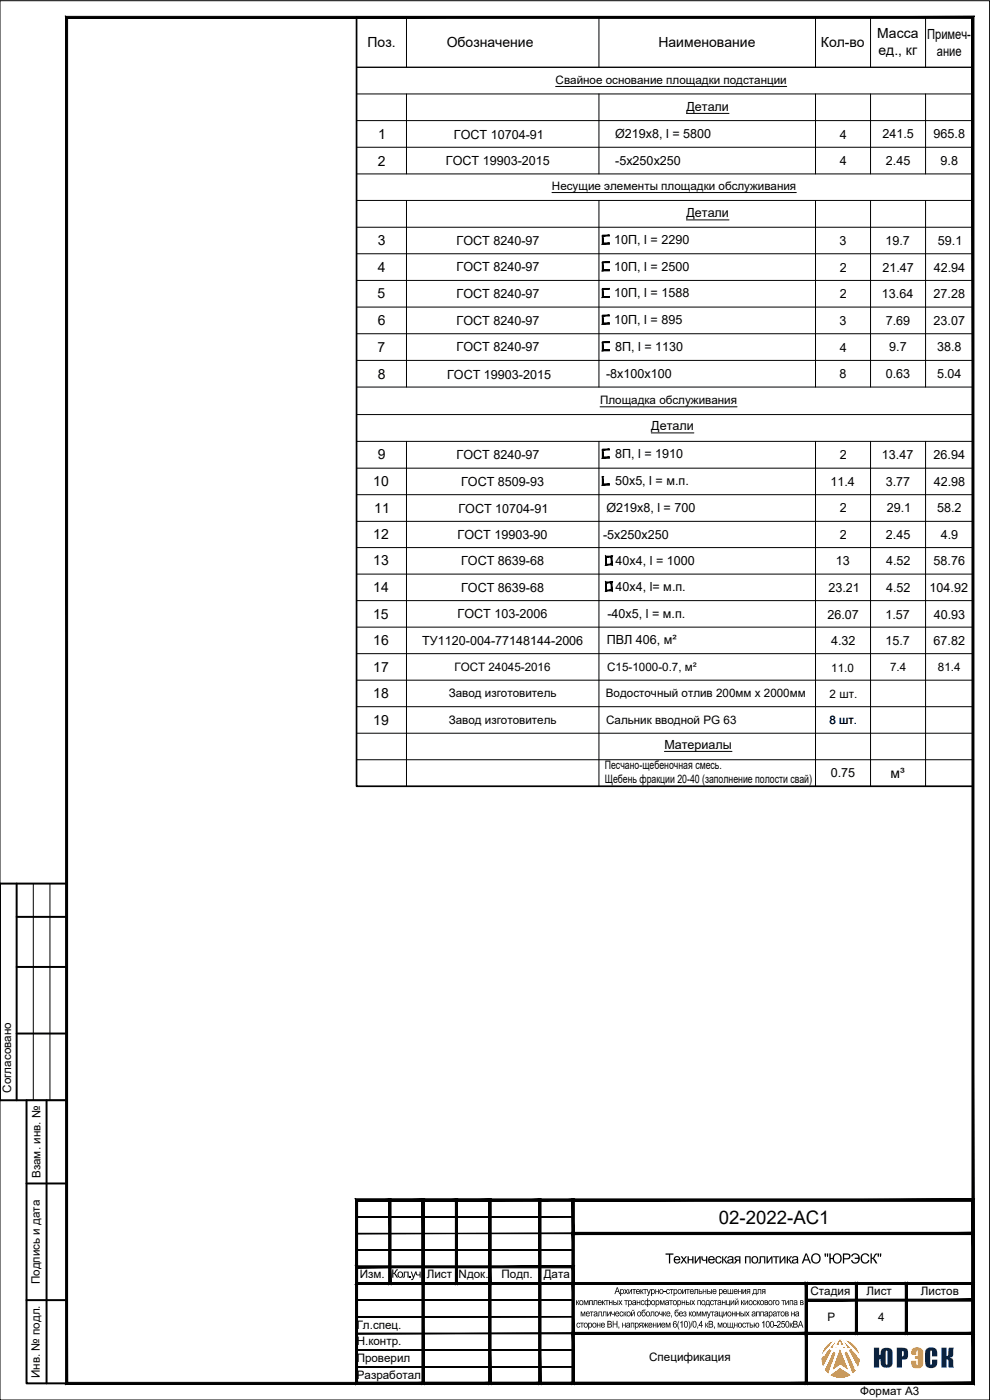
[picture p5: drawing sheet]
<svg xmlns="http://www.w3.org/2000/svg" width="297mm" height="420mm" viewBox="0 0 297 420" stroke-linecap="round" stroke-linejoin="round" font-family="sans-serif">
<defs><g id="words">
<g font-size="7.6" fill="#00387b">
<text x="261.9" y="410.5">ЮР</text>
<text x="277.3" y="410.5">СК</text>
</g>
<text font-size="7.6" fill="#ff9b00" x="273.3" y="410.5">Э</text>
<text font-size="5.6" x="215.7" y="367.2">02-2022-АС1</text>
<g font-size="4.2">
<text x="263.2" y="11.4">Масса</text>
<text x="278.2" y="11.7">Примеч-</text>
<text x="110.3" y="14.2">Поз.</text>
<text x="134" y="14.2">Обозначение</text>
<text x="197.6" y="14.2">Наименование</text>
<text x="246.3" y="14.2">Кол-во</text>
<text x="263.6" y="16.4">ед., кг</text>
<text x="281.1" y="16.7">ание</text>
<text x="113.5" y="41.7">1</text>
<text x="113.4" y="49.7">2</text>
<text x="113.3" y="73.7">3</text>
<text x="113.4" y="81.6">4</text>
<text x="113.3" y="89.6">5</text>
<text x="113.3" y="97.6">6</text>
<text x="113.3" y="105.6">7</text>
<text x="113.3" y="113.7">8</text>
<text x="113.3" y="137.9">9</text>
<text x="112" y="145.9">10</text>
<text x="112.3" y="153.9">11</text>
<text x="112" y="161.8">12</text>
<text x="112" y="169.6">13</text>
<text x="112" y="177.7">14</text>
<text x="112" y="185.7">15</text>
<text x="112" y="193.6">16</text>
<text x="112" y="201.6">17</text>
<text x="112" y="209.5">18</text>
<text x="112" y="217.5">19</text>
<text x="267.2" y="233.4">м³</text>
<text x="199.6" y="379.2">Техническая политика АО</text>
<text x="247.2" y="379.2">&quot;ЮРЭСК</text>
<text x="263.1" y="379.2">&quot;</text>
</g>
<g font-size="3.8">
<text x="206" y="33.2">Детали</text>
<text x="136.2" y="41.6">ГОСТ 10704-91</text>
<text x="184.6" y="41.3">Ø219х8, l = 5800</text>
<text x="252" y="41.6">4</text>
<text x="264.8" y="41.5">241.5</text>
<text x="280.1" y="41.5">965.8</text>
<text x="133.8" y="49.5">ГОСТ 19903-2015</text>
<text x="184.6" y="49.5">-5х250х250</text>
<text x="252" y="49.6">4</text>
<text x="265.8" y="49.5">2.45</text>
<text x="282.2" y="49.5">9.8</text>
<text x="206" y="65.2">Детали</text>
<text x="137" y="73.5">ГОСТ 8240-97</text>
<text x="184.3" y="73.2">10П, l = 2290</text>
<text x="251.9" y="73.5">3</text>
<text x="265.6" y="73.5">19.7</text>
<text x="281.4" y="73.5">59.1</text>
<text x="137" y="81.4">ГОСТ 8240-97</text>
<text x="184.3" y="81.2">10П, l = 2500</text>
<text x="252" y="81.5">2</text>
<text x="264.8" y="81.5">21.47</text>
<text x="280.2" y="81.5">42.94</text>
<text x="137" y="89.5">ГОСТ 8240-97</text>
<text x="184.3" y="89.2">10П, l = 1588</text>
<text x="252" y="89.5">2</text>
<text x="264.6" y="89.5">13.64</text>
<text x="280.1" y="89.5">27.28</text>
<text x="137" y="97.5">ГОСТ 8240-97</text>
<text x="184.3" y="97.2">10П, l = 895</text>
<text x="251.9" y="97.5">3</text>
<text x="265.8" y="97.5">7.69</text>
<text x="280.1" y="97.5">23.07</text>
<text x="137" y="105.5">ГОСТ 8240-97</text>
<text x="184.6" y="105.2">8П, l = 1130</text>
<text x="252" y="105.5">4</text>
<text x="266.8" y="105.5">9.7</text>
<text x="281.2" y="105.5">38.8</text>
<text x="134.2" y="113.7">ГОСТ 19903-2015</text>
<text x="181.9" y="113.5">-8х100х100</text>
<text x="251.9" y="113.5">8</text>
<text x="265.8" y="113.5">0.63</text>
<text x="281.2" y="113.5">5.04</text>
<text x="195.4" y="129.1">Детали</text>
<text x="137" y="137.8">ГОСТ 8240-97</text>
<text x="184.6" y="137.5">8П, l = 1910</text>
<text x="252" y="137.8">2</text>
<text x="264.6" y="137.8">13.47</text>
<text x="280.1" y="137.8">26.94</text>
<text x="138.3" y="145.8">ГОСТ 8509-93</text>
<text x="184.6" y="145.5">50х5, l = м.п.</text>
<text x="249.2" y="145.8">11.4</text>
<text x="265.8" y="145.8">3.77</text>
<text x="280.2" y="145.8">42.98</text>
<text x="137.5" y="153.9">ГОСТ 10704-91</text>
<text x="181.9" y="153.6">Ø219х8, l = 700</text>
<text x="252" y="153.8">2</text>
<text x="266.1" y="153.8">29.1</text>
<text x="281.2" y="153.8">58.2</text>
<text x="137.3" y="161.6">ГОСТ 19903-90</text>
<text x="180.9" y="161.6">-5х250х250</text>
<text x="252" y="161.7">2</text>
<text x="265.8" y="161.7">2.45</text>
<text x="282.3" y="161.7">4.9</text>
<text x="138.3" y="169.6">ГОСТ 8639-68</text>
<text x="184.7" y="169.5">40х4, l = 1000</text>
<text x="250.7" y="169.6">13</text>
<text x="265.9" y="169.6">4.52</text>
<text x="280.1" y="169.6">58.76</text>
<text x="138.3" y="177.6">ГОСТ 8639-68</text>
<text x="184.7" y="177.3">40х4, l= м.п.</text>
<text x="248.5" y="177.6">23.21</text>
<text x="265.9" y="177.6">4.52</text>
<text x="278.9" y="177.6">104.92</text>
<text x="137.3" y="185.6">ГОСТ 103-2006</text>
<text x="182.2" y="185.4">-40х5, l = м.п.</text>
<text x="248.2" y="185.6">26.07</text>
<text x="265.6" y="185.6">1.57</text>
<text x="280.2" y="185.6">40.93</text>
<text x="126.7" y="193.5">ТУ1120-004-77148144-2006</text>
<text x="182.1" y="193.2">ПВЛ 406, м²</text>
<text x="249.3" y="193.5">4.32</text>
<text x="265.6" y="193.5">15.7</text>
<text x="280.1" y="193.5">67.82</text>
<text x="199.3" y="224.7">Материалы</text>
<text x="249.3" y="233.3">0.75</text>
</g>
<g font-size="3.5">
<text x="166.7" y="25.2">Свайное основание площадки подстанции</text>
<text x="165.6" y="57.1">Несущие элементы площадки обслуживания</text>
<text x="180" y="121.4">Площадка обслуживания</text>
<text x="136.4" y="201.5">ГОСТ 24045-2016</text>
<text x="182.2" y="201.3">C15-1000-0.7, м²</text>
<text x="249.4" y="201.5">11.0</text>
<text x="267" y="201.5">7.4</text>
<text x="281.4" y="201.5">81.4</text>
<text x="134.6" y="209.2">Завод изготовитель</text>
<text x="181.8" y="209.3">Водосточный отлив 200мм х 2000мм</text>
<text x="248.9" y="209.5">2 шт.</text>
<text x="134.6" y="217.2">Завод изготовитель</text>
<text x="181.9" y="217.2">Сальник вводной PG 63</text>
<text x="181.5" y="230.8">Песчано-щебеночная смесь.</text>
<text x="181.5" y="235">Щебень фракции 20-40 (заполнение полости свай)</text>
<text x="3.4" y="327.9" transform="rotate(-90 3.4 327.9)">Согласовано</text>
<text x="12.2" y="353.6" transform="rotate(-90 12.2 353.6)">Взам. инв. №</text>
<text x="108" y="383.5">Изм.</text>
<text x="117.4" y="383.5">Кол .уч</text>
<text x="128.1" y="383.5">Лист</text>
<text x="137.6" y="383.5">Nдок.</text>
<text x="150.5" y="383.5">Подп.</text>
<text x="163.2" y="383.5">Дата</text>
<text x="12" y="385.4" transform="rotate(-90 12 385.4)">Подпись и дата</text>
<text x="243.2" y="388.6">Стадия</text>
<text x="260" y="388.6">Лист</text>
<text x="276.3" y="388.6">Листов</text>
<text x="107" y="398.7">Гл.спец.</text>
<text x="248.2" y="396.4">Р</text>
<text x="263.5" y="396.4">4</text>
<text x="107.1" y="403.7">Н.контр.</text>
<text x="12" y="413.6" transform="rotate(-90 12 413.6)">Инв. № подл.</text>
<text x="107" y="408.7">Проверил</text>
<text x="107.1" y="413.8">Разработал</text>
<text x="194.8" y="408.6">Спецификация</text>
<text x="258.1" y="418.6">Формат А3</text>
</g>
<text font-size="3.5" fill="#00f" x="248.9" y="217.3">8 шт.</text>
<g font-size="2.8">
<text x="199.1" y="388.4">-строительные решения для</text>
<text x="172.8" y="398.4">стороне ВН</text>
<text x="185.3" y="398.4">, напряжением</text>
<text x="211.5" y="398.4">кВ , мощностью</text>
<text x="228.4" y="398.4">100-250</text>
<text x="236.8" y="398.4">кВА</text>
</g>
</g></defs>
<!-- layer: 0 -->
<g fill="#000" stroke="#000" stroke-width=".3">
<path d="M106.7 359.9l.6 .6 184.9-.6zM107.3 360.5l184.9-.6-.6 .6zM292.2 359.9l-.6 .6 .6 55zM291.6 360.5l.6 55-.6-.6zM106.7 415.5h185.5l-.6-.6zM107.3 414.9h184.3l-184.9 .6zM106.7 359.9v55.6l.6-.6zM106.7 359.9l.6 .6v54.4z"/>
<path d="M106.7 359.9l.6 .6 10-.6zM107.3 360.5l10-.6-.6 .6zM117.3 359.9l-.6 .6 .6 25zM116.7 360.5l.6 25-.6-.6zM106.7 385.5h10.6l-.6-.6zM106.7 385.5l.6-.6h9.4zM106.7 359.9v25.6l.6-.6zM106.7 359.9l.6 .6v24.4z"/>
<path d="M106.7 359.9l.6 .6 20-.6zM107.3 360.5l20-.6-.6 .6zM127.3 359.9l-.6 .6 .6 55zM126.7 360.5l.6 55-.6-.6zM106.7 415.5h20.6l-.6-.6zM107.3 414.9h19.4l-20 .6zM106.7 359.9v55.6l.6-.6zM106.7 359.9l.6 .6v54.4z"/>
<path d="M116.7 359.9l.6 .6 10-.6zM117.3 360.5l10-.6-.6 .6zM127.3 359.9l-.6 .6 .6 25zM126.7 360.5l.6 25-.6-.6zM116.7 385.5h10.6l-.6-.6zM116.7 385.5l.6-.6h9.4zM116.7 359.9v25.6l.6-.6zM116.7 359.9l.6 .6v24.4z"/>
<path d="M126.7 359.9l.6 .6 9.9-.6zM127.3 360.5l9.9-.6-.5 .6zM137.2 359.9l-.5 .6 .5 25zM136.7 360.5l.5 25-.5-.6zM126.7 385.5h10.5l-.5-.6zM126.7 385.5l.6-.6h9.4zM126.7 359.9v25.6l.6-.6zM126.7 359.9l.6 .6v24.4z"/>
<path d="M126.7 359.9l.6 .6 20-.6zM127.3 360.5l20-.6-.7 .6zM146.6 360.5l.7 55v-55.6zM146.6 360.5l.7 55-.7-.6zM126.7 415.5h20.6l-.7-.6zM126.7 415.5l.6-.6h19.3zM126.7 359.9v55.6l.6-.6zM126.7 359.9l.6 .6v54.4z"/>
<path d="M136.7 359.9l.5 .6 10.1-.6zM137.2 360.5l10.1-.6-.7 .6zM146.6 360.5l.7 25v-25.6zM146.6 360.5l.7 25-.7-.6zM136.7 385.5h10.6l-.7-.6zM136.7 385.5l.5-.6h9.4zM136.7 359.9v25.6l.5-.6zM136.7 359.9l.5 .6v24.4z"/>
<path d="M146.6 359.9l.7 .6 15-.6zM147.3 360.5l15-.6-.6 .6zM162.3 359.9l-.6 .6 .6 55zM161.7 360.5l.6 55-.6-.6zM146.6 415.5h15.7l-.6-.6zM146.6 415.5l.7-.6h14.4zM146.6 359.9v55.6l.7-.6zM146.6 359.9l.7 .6v54.4z"/>
<path d="M161.7 359.9l.6 .6 10-.6zM162.3 360.5l10-.6-.6 .6zM172.3 359.9l-.6 .6 .6 55zM171.7 360.5l.6 55-.6-.6zM161.7 415.5h10.6l-.6-.6zM161.7 415.5l.6-.6h9.4zM161.7 359.9v55.6l.6-.6zM161.7 359.9l.6 .6v54.4z"/>
<path d="M171.7 359.9l.6 .6 119.9-.6zM172.3 360.5l119.9-.6-.6 .6zM292.2 359.9l-.6 .6 .6 10zM291.6 360.5l.6 10-.6-.6zM171.7 370.5h120.5l-.6-.6zM172.3 369.9h119.3l-119.9 .6zM171.7 359.9v10.6l.6-.6zM171.7 359.9l.6 .6v9.4z"/>
<path d="M106.7 379.9l.6 .6 65-.6zM107.3 380.5l65-.6-.6 .6zM172.3 379.9l-.6 .6 .6 5zM171.7 380.5l.6 5-.6-.6zM106.7 385.5h65.6l-.6-.6zM106.7 385.5l.6-.6h64.4zM106.7 379.9v5.6l.6-.6zM106.7 379.9l.6 .6v4.4z"/>
<path d="M107 365.1h65zM107 365.3l65-.2z"/>
<path d="M107 370.1h65zM107 370.2l65-.1z"/>
<path d="M107 375.1h65zM107 375.2l65-.1z"/>
<path d="M171.7 369.9l.6 .6 119.9-.6zM172.3 370.5l119.9-.6-.6 .6zM292.2 369.9l-.6 .6 .6 15zM291.6 370.5l.6 15-.6-.6zM171.7 385.5h120.5l-.6-.6zM171.7 385.5l.6-.6h119.3zM171.7 369.9v15.6l.6-.6zM171.7 369.9l.6 .6v14.4z"/>
<path d="M107 390.1h65zM107 390.2l65-.1z"/>
<path d="M107 395.1h65zM107 395.2l65-.1z"/>
<path d="M107 390.1h65zM107 390.2l65-.1z"/>
<path d="M107 395.1h65zM107 395.2l65-.1z"/>
<path d="M171.7 384.9l.6 .6 70-.6zM172.3 385.5l70-.6-.7 .6zM241.6 385.5l.7 15v-15.6zM241.6 385.5l.7 15-.7-.6zM171.7 400.5h70.6l-.7-.6zM171.7 400.5l.6-.6h69.3zM171.7 384.9v15.6l.6-.6zM171.7 384.9l.6 .6v14.4z"/>
<path d="M171.7 399.9l.6 .6 70-.6zM172.3 400.5l70-.6-.7 .6zM241.6 400.5l.7 15v-15.6zM241.6 400.5l.7 15-.7-.6zM171.7 415.5h70.6l-.7-.6zM171.7 415.5l.6-.6h69.3zM171.7 399.9v15.6l.6-.6zM171.7 399.9l.6 .6v14.4z"/>
<path d="M241.6 384.9l.7 .6 49.9-.6zM242.3 385.5l49.9-.6-.6 .6zM292.2 384.9l-.6 .6 .6 15zM291.6 385.5l.6 15-.6-.6zM241.6 400.5h50.6l-.6-.6zM241.6 400.5l.7-.6h49.3zM241.6 384.9v15.6l.7-.6zM241.6 384.9l.7 .6v14.4z"/>
<path d="M241.6 399.9l.7 .6 49.9-.6zM242.3 400.5l49.9-.6-.6 .6zM292.2 399.9l-.6 .6 .6 15zM291.6 400.5l.6 15-.6-.6zM241.6 415.5h50.6l-.6-.6zM241.6 415.5l.7-.6h49.3zM241.6 399.9v15.6l.7-.6zM241.6 399.9l.7 .6v14.4z"/>
<path d="M241.6 384.9l.7 .6 15-.6zM242.3 385.5l15-.6-.6 .6zM257.3 384.9l-.6 .6 .6 15zM256.7 385.5l.6 15-.6-.6zM241.6 400.5h15.7l-.6-.6zM241.6 400.5l.7-.6h14.4zM241.6 384.9v15.6l.7-.6zM241.6 384.9l.7 .6v14.4z"/>
<path d="M241.9 389.9v.6l50-.6zM241.9 390.5l50-.6v.6z"/>
<path d="M256.7 384.9l.6 .6 14.9-.6zM257.3 385.5l14.9-.6-.5 .6zM272.2 384.9l-.5 .6 .5 15zM271.7 385.5l.5 15-.5-.6zM256.7 400.5h15.5l-.5-.6zM256.7 400.5l.6-.6h14.4zM256.7 384.9v15.6l.6-.6zM256.7 384.9l.6 .6v14.4z"/>
<path d="M271.7 384.9l.5 .6 20-.6zM272.2 385.5l20-.6-.6 .6zM292.2 384.9l-.6 .6 .6 15zM291.6 385.5l.6 15-.6-.6zM271.7 400.5h20.5l-.6-.6zM271.7 400.5l.5-.6h19.4zM271.7 384.9v15.6l.5-.6zM271.7 384.9l.5 .6v14.4z"/>
<path d="M20.3 414.9l-.6 .6 271.9-.6zM19.7 415.5l271.9-.6 .6 .6zM291.6 5.5v409.4l.6 .6zM291.6 5.5l.6-.6v410.6zM20.3 5.5h271.3l.6-.6zM19.7 4.9h272.5l-271.9 .6zM19.7 4.9l.6 410v-409.4zM19.7 4.9l.6 410-.6 .6z"/>
<path d="M107 400.1h65zM107 400.3l65-.2z"/>
<path d="M107 405.1h65zM107 405.3l65-.2z"/>
<path d="M107 410.1h65zM107 410.3l65-.2z"/>
<path d="M107 400.1h65zM107 400.3l65-.2z"/>
<path d="M107 405.1h65zM107 405.3l65-.2z"/>
<path d="M107 410.1h65zM107 410.3l65-.2z"/>
</g>
<g fill="none" stroke="#000" stroke-width=".3">
<path d="M0 .2h296.9v420h-296.9zM107 5.2h184.9v206.9h-184.9zM107 5.2h184.9M122 5.2v15M179.7 5.2v15M244.7 5.2v15M261.2 5.2v15M277.7 5.2v15M107 20.2h184.9M107 36.2h184.9M107 28.2h184.9M122 28.2v24"/>
<path d="M166.7 26h69.4M179.7 28.2v24M206 34h12.7M244.7 28.2v24M261.2 28.2v24M277.7 28.2v24M107 44.2h184.9M107 52.2h184.9M165.6 57.8h73.3M107 76.2h184.9M107 60.2h184.9M107 68.2h184.9"/>
<path d="M122 60.2v56M179.7 60.2v56M206 66h12.7M244.7 60.2v56M261.2 60.2v56M277.7 60.2v56M107 84.2h184.9M107 92.2h184.9M107 100.2h184.9M107 108.2h184.9M107 116.2h184.9M107 132.5h184.9"/>
<path d="M107 124.4h184.9M122 132.5v103.5M179.7 132.5v103.5M180 122.1h41.1M195.4 129.9h12.8M244.7 132.5v103.5M261.2 132.5v103.5M277.7 132.5v103.5M107 140.5h184.9M107 148.5h184.9M107 156.5h184.9M107 164.3h184.9"/>
<path d="M107 172.3h184.9M107 180.3h184.9M107 196.2h184.9M107 188.2h184.9M107 204.1h184.9M107 220h184.9M107 228h184.9M199.3 225.5h20.3M10 265.2v65M15 265.2v65M8 390.2v25M107 390.2h65"/>
<path d="M107 395.2h65M107 405.2h65M107 400.2h65M107 410.2h65"/>
</g>
<g fill="#000">
<path d="M227.9 377h1.7v2.2h-.3v-1.9h-1v1.7l-.8 .2v-.3l.4-.1zM230 377h.4v1.7l1-1.7h.4v2.2h-.4v-1.7l-1 1.7h-.4zM231.9 377h1.8v.3h-.7v1.9h-.3v-1.9h-.8zM233.9 377h.4v1.7l1-1.7h.4v2.2h-.4v-1.7l-1 1.7h-.4zM236.1 377h.3v1l.3-.2 .4-.7 .5-.1v.3h-.3l-.2 .5a.3 .3 0 0 0-.3 .3 .3 .3 0 0 0 .4 .3l.5 .8h-.5l-.7-1-.1 1h-.3zM261.2 376.2h.4v1.3l.4-.2 .6-1 .6-.1v.3l-.4 .1-.7 1.1 .6 .5 .6 1h-.5l-1.1-1.4h-.1v1.4h-.4zM172.9 390.2h.2v.7l.4-.6 .3-.1-.4 .7 .5 .8h-.3l-.5-.7v.7h-.2zM174.2 393.6h.4l.3 1.2 .4-1.2h.3v1.5h-.2v-1.2l-.4 1.2h-.2l-.3-1.3v1.3h-.3zM175.2 390.2h.3l.4 1.2 .3-1.2h.4v1.5h-.2v-1.2l-.4 1.2h-.2l-.4-1.3v1.3h-.2zM176.8 390.2h1v1.5h-.2v-1.3h-.6v1.3h-.2zM177 393.6h1.1v.2h-.5v1.3h-.2v-1.3h-.4zM178.1 390.2h1.1v1.5h-.2v-1.3h-.6v1.1l-.5 .2 .2-.2z"/>
<path d="M179.1 397h.2v.6h.6v-.6h.2v1.4h-.2v-.6h-.6v.6h-.2zM179.6 393.6h1v1.5h-.2v-1.3h-.6v1.1l-.5 .2 .3-.3zM180.7 390.2h.2v.7l.4-.6 .3-.1-.5 .7 .6 .8h-.3l-.5-.7v.7h-.2zM180.9 393.6h1v1.5h-.2v-1.3h-.6v1.1l-.4 .2 .2-.3zM181.6 390.2h1v.2h-.4v1.3h-.2v-1.3h-.4zM182.2 393.6h.2v1.1l.6-1.1h.3v1.5h-.3v-1.1l-.6 1.1h-.2zM182.7 390.2h.3v.6h.6v-.6h.2v1.5h-.2v-.7h-.6v.7h-.3zM183.4 393.6h.2l.2 .7h.4v-.7h.2v1.5h-.2v-.6l-.7-.1zM183.9 396.4h.2v.9h.9v-.9h.3v2h-.3v-.9h-.9v.9h-.2zM185.6 390.2h.2l.3 .5 .4-.5h.2l-.4 .7 .5 .8h-.3l-.3-.6-.4 .6h-.3l.5-.8zM186.1 393.7l.5-.1 .3 .2 .1 .2-.2 .1-.4-.3-.3 .4 .3 .7 .6-.4-.3 .6-.7-.2-.1-.8zM187.1 393.6h.2v.7l.7-.7-.5 .7 .5 .8h-.2l-.4-.7-.1 .7h-.2z"/>
<path d="M187.3 386.9h.3l.2 .5 .4-.5h.2l-.4 .7 .5 .8h-.3l-.3-.6-.4 .6h-.3l.5-.8zM187.3 390.2h1.1v.2h-.4v1.3h-.3v-1.3h-.4zM188.6 386.9h.2v1.1l.6-1.1h.2v1.5h-.2v-1.1l-.6 1.1h-.2zM189.7 386.9h1.1v.2h-.4v1.3h-.3v-1.3h-.4zM191.1 390.2h.2v.6h.6v-.6h.2v1.5h-.2v-.7h-.6v.7h-.2zM192.2 386.9h.2v.6l.7-.6-.5 .7 .5 .8h-.2l-.4-.7-.1 .7h-.2zM193 386.9h1.1v.2h-.4v1.3h-.2v-1.3h-.5zM192.4 390.4l.6-.2 .4 .4-.2 .1-.5-.3-.2 .2 .2 .9h.3l.4-.3-.4 .5h-.4l-.3-.3zM192.9 397l.4 .1 .2 .5 .1-.6h.2v.6l.7-.6-.4 .7 .5 .7h-.3l-.4-.6-.1 .6h-.2v-.6l-.5 .6h-.2l.5-.7zM194.1 386.9h.2l.4 1.2 .3-1.2h.3l-.8 2h-.3l.4-.5zM195.3 393.6h1v1.5h-.2v-1.3h-.6v1.1l-.5 .2 .3-.3zM195.9 397h.2v.6h.6v-.6h.2v1.4h-.2v-.6h-.6v.6h-.2z"/>
<path d="M196.6 386.9h.2v.6h.7v-.6h.2v1.5h-.2v-.7h-.7v.7h-.2zM197.2 397h.2v1.1l.6-1.1h.2v1.4h-.2v-1.1l-.6 1.1h-.2zM197.7 393.6h.3l.1 .7h.4v-.7h.3v1.5h-.3v-.6h-.4l-.3-.2zM198 390.2h.4l.3 1.2 .4-1.2h.3v1.5h-.2v-1.2l-.4 1.2h-.2l-.4-1.3v1.3h-.2zM199 393.6h.2v.7l.7-.7-.5 .7 .5 .8-.6-.7-.1 .7h-.2zM199.8 397h.3l.3 1.1 .4-1.1h.4v1.4h-.3v-1.1l-.4 1.1h-.1l-.4-1.2v1.2h-.2zM200.8 390.2h1v.2h-.4v1.3h-.2v-1.3h-.4zM201.3 394.8h.3l-.1 .6zM203.6 396.5l.2-.1-.3 1.5 .3 1.1-.2-.1-.4-.9v-.6zM204.6 390.2h.2v.6h.6v-.6h.2v1.5h-.2v-.7h-.6v.7h-.2zM204.1 396.9l.7-.5v2h-.3v-1.5l-.4 .3zM205.1 393.7l.5-.1 .3 .2-.1 .5 .2 .4-.3 .4h-.5l-.2-.3 .2-.2 .2 .3 .3-.1v-.3l-.3-.1v-.2a.23 .23 0 0 0 .3-.1 .23 .23 0 0 0-.1-.3l-.4 .2h-.2z"/>
<path d="M206.7 393.6h.2v.7l.7-.7-.5 .7 .5 .8-.6-.7-.1 .7h-.2zM206.5 396.4l.3 .1 .3 .9v.8l-.4 .8h-.2l.4-1.4zM207.6 396.4h.2l-.5 2h-.2zM207.4 390.2h.3l.2 .5 .4-.5h.2l-.4 .7 .5 .8h-.3l-.3-.6-.4 .6h-.3l.6-.8zM209 393.6h.3l.4 1.2 .4-1.2h.3v1.5h-.3v-1.2l-.3 1.2h-.2l-.4-1.3v1.3h-.2zM209.2 398.1h.3l-.2 .7zM209.3 390.2h1v1.5h-.2v-1.3h-.6v1.3h-.2zM210.6 393.6h.3l.4 1.2 .4-1.2h.3v1.5h-.2v-1.2l-.4 1.2h-.2l-.4-1.3v1.3h-.2zM210.9 386.9h.2v.6h.6v-.6h.2v1.5h-.2v-.7h-.6v.7h-.2zM212.1 393.6h.2l.4 1.2 .4-1.2h.2l-.8 2-.3-.2h.2l.2-.3zM213.2 393.6h1.1v.2h-.4v1.3h-.2v-1.3h-.5zM213.2 390.4l.6-.2 .4 .3-.2 .2-.4-.3-.3 .3 .2 .8 .7-.3-.4 .5-.5-.1-.2-.3z"/>
<path d="M214.2 390.2h1v.2h-.4v1.3h-.2v-1.3h-.4zM215.7 393.6h.2v1.2h.6v-1.2h.2l.2 1.9h-.2v-.4h-1zM216.6 390.2h.2v.6h.7v-.6h.2v1.5h-.2v-.7h-.7v.7h-.2zM217 393.6h.3v1.1l.5-1.1h.3v1.5h-.2v-1.1l-.6 1.1h-.3zM217.9 390.2h.2v1.3h.6v-1.3h.2l.2 1.9h-.2v-.4h-1zM218.3 386.9h.2v1.3h.5v-1.3h.2v1.3h.6v-1.3h.2v1.5h-1.7zM219.2 390.2h.3v1.1l.5-1.1h.3v1.5h-.2v-1.1l-.6 1.1h-.3zM219.6 393.6h.2v.6h.6v-.6h.3v1.5h-.3v-.7h-.6v.7h-.2zM220.9 393.6h.2v.6h.6v-.6h.3v1.5h-.3v-.7h-.6v.7h-.2zM221.5 386.9h.2v.6h.6v-.6h.2v1.5h-.2v-.7h-.6v.7h-.2zM222.4 390.2h.2v.7l.4-.6 .3-.1-.5 .7 .6 .8h-.3l-.5-.7v.7h-.2zM222.8 386.9h.2v1.1l.6-1.1h.3v1.5h-.3v-1.1l-.6 1.1h-.2z"/>
<path d="M223.4 390.2h.2v1.1l.6-1.1h.3v1.5h-.3v-1.1l-.6 1.1h-.2zM222.8 397.2l.3-.2 .7 .2v.2h-.2l-.1-.2h-.4l-.2 .4 .4 .7 .6-.4-.3 .5h-.5l-.3-.2zM223.7 393.6h.3l.3 .5 .3-.5h.3l-.4 .7 .4 .8h-.2l-.4-.6-.3 .6h-.3l.5-.8zM223.8 397h1.1v.2h-.4v1.2h-.3v-1.2h-.4zM226.1 390.3l.5-.1 .4 .3-.2 .2-.4-.3-.3 .3 .3 .8 .6-.3-.3 .5-.7-.3-.1-.6zM226.9 393.6h1v1.5h-.2v-1.3h-.6v1.3h-.2zM227.1 390.2h.2v.7l.7-.7-.5 .7 .5 .8-.7-.7v.7h-.2zM227.4 386.9h1v1.5h-.2v-1.3h-.6v1.1l-.5 .1 .3-.2zM228.1 393.6h1.1v1.5h-.3v-1.3h-.6v1.3h-.2zM231.9 390.2h.8v.2h-.6v1.3h-.2zM232.3 397.6h.7v.2h-.7zM233.1 393.6h1.1v.2h-.4v1.3h-.2v-1.3h-.5z"/>
<path d="M233.2 396.6l.3-.2 .6 .2 .1 .6-.9 1h.9v.2h-1.2l1-1.3-.2-.5-.7 .4zM234.6 396.5h.9v.2h-.8v.5l.5-.1 .3 .5v.5l-.4 .3h-.4l-.3-.3 .2-.2 .4 .4 .3-.5-.2-.5-.7 .2zM234.5 390.2h1v.2h-.4v1.3h-.2v-1.3h-.4zM235.6 390.2h.2v1.1l.7-1.1h.2v1.5h-.2v-1.1l-.6 1.1h-.3zM236.9 390.2h1.1v1.5h-.3v-1.3h-.5v1.3h-.3zM237.4 393.6h.2v.6h.6v-.6h.3v1.5h-.3v-.7h-.6v.7h-.2z"/>
<path d="M237.7 377.3l.6-.3 1 .1 .3 2.1h-.4l-.1-.3-.6 .3-.7-.1-.2-.3 .1-.6 1.1-.3a.34 .34 0 0 0 .2-.5 .34 .34 0 0 0-.5-.1h-.3l-.2 .4-.3-.1zM238.1 378.3l-.1 .3 .2 .3h.5l.4-.4a.26 .26 0 0 0-.1-.4 .26 .26 0 0 0-.4 .1z"/>
<path d="M241.7 376.2h.4l1.2 3h-.4l-.3-.9h-1.3l-.3 .9h-.5zM241.9 376.5l-.5 1.5h1z"/>
<path d="M243.7 376.6l.5-.4 .9-.1 .9 .6 .3 1-.5 1.2-.5 .3h-.8l-.8-.5-.3-1.3zM244.1 376.8l-.3 .8 .1 .8 .7 .5 .7-.1 .5-.7-.1-1.2-.7-.4z"/>
<path d="M173.9 390.4l.6-.2 .4 .2 .1 .7-.2 .5-.5 .1-.4-.2zM174.2 390.5l-.1 .8 .5 .2 .2-.8-.3-.3z"/>
<path d="M175.9 393.7l.6-.1 .4 .3 .1 .5h-1l.3 .5 .7-.3-.3 .4-.5 .1-.3-.3zM176.2 393.8l-.2 .4h.7l-.1-.4z"/>
<path d="M177.7 397.7a.7 .7 0 0 1 1.4 0 .7 .7 0 0 1-1.4 0zM178.1 397.2l-.2 .6 .5 .5 .3-.3v-.6z"/>
<path d="M178.2 393.7l.7-.1 .3 .2 .1 1.3-1.1-.1v-.6l.4-.2a.27 .27 0 0 0 .3-.3 .27 .27 0 0 0-.2-.2 .27 .27 0 0 0-.3 .3h-.3zM178.4 394.5v.4l.6-.2v-.4z"/>
<path d="M179.5 390.4l.5-.2 .4 .2 .2 .6h-1l.2 .5 .7-.3-.2 .4-.5 .1-.3-.2-.2-.7zM179.7 390.4l-.1 .4h.7l-.2-.4z"/>
<path d="M180.4 397.2l.3-.2 .7 .2 .1 .6h-1l.3 .5 .7-.3-.3 .4h-.5l-.3-.2zM180.7 397.2l-.2 .4h.8l-.2-.4z"/>
<path d="M182.2 396.4l1 .1 .3 .2v.4l-.2 .3 .3 .2v.5l-.2 .3h-1.2zM182.5 396.7v.6l.7-.1v-.5zM182.5 397.5v.7l.8-.1v-.5z"/>
<path d="M185.1 386.3h.2l.8 2.1h-.3l-.2-.7h-.8l-.2 .7h-.2zM185.2 386.5l-.3 1h.6z"/>
<path d="M185.3 390.2h.2v1.5h-.2zM184 390.2h.2v.6l.8 .1v.7l-1 .1zM184.2 391v.5l.6-.1-.1-.4z"/>
<path d="M184.7 393.8l.6-.2 .4 .2 .1 .6h-1l.3 .5 .7-.3-.3 .5-.8-.3-.1-.5zM185 393.8l-.2 .4h.7l-.1-.4z"/>
<path d="M186.1 386.9l.2 .2 .6-.2 .3 .5-.2 .9-.6-.1v.7h-.3zM186.4 387.1v.9l.4 .2 .2-.9-.2-.2z"/>
<path d="M188.2 393.7l.3-.1 .6 .1 .1 .4-.1 .8-.3 .2-.6-.2-.2-.4zM188.4 393.8l-.1 .8 .4 .3 .3-.3v-.6z"/>
<path d="M188.5 390.2l.2 .2 .6-.2 .3 .5-.2 .9-.5 .1-.2-.2v.7h-.2zM188.8 390.4l-.1 .8 .4 .3 .3-.8-.3-.3z"/>
<path d="M189.4 393.6h.2v1.1l.6-1.1h.3v1.5h-.3v-1.1l-.6 1.1h-.2zM189.6 393.1l.7 .1-.5 .2z"/>
<path d="M189.8 390.4l.7-.2 .3 .2 .1 1.3-1.2-.2 .1-.5 .4-.2a.28 .28 0 0 0 .3-.2 .28 .28 0 0 0-.2-.3 .28 .28 0 0 0-.3 .3l-.3 .1zM190 391.1v.4l.6-.2v-.4z"/>
<path d="M191.3 393.7l.3-.1 .6 .1 .2 .5-.2 .7-.3 .2-.6-.2-.1-.4zM191.6 393.8l-.2 .8 .5 .3 .3-.3v-.5l-.3-.3z"/>
<path d="M190.9 387.1l.7-.2 .3 .3 .1 .5h-.9v.4l.3 .1 .6-.3-.3 .4-.8-.1zM191.2 387.1l-.1 .4h.7l-.2-.4z"/>
<path d="M192.7 393.2l1-.2-.1 .3h-.6l-.3 .3v.3l.6-.3 .4 .4v.7l-.4 .4-.5-.1-.3-.4v-.9zM193 393.8l-.3 .8 .6 .3 .2-.9z"/>
<path d="M193.9 393.8l.6-.2 .4 .2 .1 .7-.3 .5-.4 .1-.4-.2zM194.1 393.9v.7l.4 .3 .3-.3-.1-.6z"/>
<path d="M194.2 389.7h.2v.7l.6-.2 .3 .5-.1 .8-.3 .2-.5-.2v.7h-.2v-.7l-.4 .2-.4-.4 .1-.9 .3-.2 .4 .2zM194.6 390.4l-.1 .9 .4 .2 .2-.7-.2-.4zM193.8 390.4l-.2 .8 .5 .3 .1-.8z"/>
<path d="M195.3 386.9l.2 .2 .6-.2 .4 .5-.3 .9-.6-.1v.7h-.3zM195.8 387.1l-.3 .7 .4 .4 .3-.3 .1-.5-.2-.3z"/>
<path d="M195.5 390.4l.6-.2 .4 .3 .1 .8-.3 .3-.5 .1-.3-.2zM195.7 390.5l-.1 .8 .5 .2 .2-.3v-.6l-.3-.2z"/>
<path d="M194.7 397.1l.6-.1 .3 .2 .1 .6h-.9l.3 .5 .6-.3-.2 .4h-.6l-.3-.3zM194.9 397.2l-.1 .4h.7l-.2-.4z"/>
<path d="M196.6 393.8l.3-.2 .6 .1 .2 .9-.3 .4-.5 .1-.4-.3zM196.8 393.8l-.1 .8 .5 .3 .2-.9z"/>
<path d="M196.7 390.2l.2 .2 .6-.2 .4 .6-.2 .8-.6 .1-.2-.2v.7h-.2zM197.1 390.4l-.2 .8 .5 .3 .2-.8-.2-.3z"/>
<path d="M197.8 387.6a.7 .7 0 0 1 1.4 0 .7 .7 0 0 1-1.4 0zM198.2 387.1l-.1 .8 .4 .3 .3-.3v-.6l-.3-.2z"/>
<path d="M198.5 397.2l.3-.2 .7 .2 .1 .6h-1l.4 .5 .6-.3-.3 .4h-.5l-.3-.2zM198.8 397.2l-.2 .4h.7l-.1-.4z"/>
<path d="M199.7 390.4l.6-.2 .4 .2v1.3l-1.1-.2v-.5l.5-.2a.28 .28 0 0 0 .3-.2 .28 .28 0 0 0-.3-.3 .28 .28 0 0 0-.2 .3l-.3 .1zM199.9 391.1v.4l.5-.2v-.4z"/>
<path d="M200 393.8l.4-.2 .5 .1 .2 .7h-.9v.1l.2 .4 .7-.3-.1 .4-.6 .1-.3-.2zM200.3 393.9l-.1 .3h.7l-.2-.4z"/>
<path d="M202 390.4l.6-.2 .4 .2 .1 .9-.3 .4h-.5l-.3-.2zM202.2 390.5l-.1 .8 .5 .2 .3-.8-.3-.3z"/>
<path d="M202.1 396.7l.5-.3 .4 .3-.2 .2-.1-.2h-.3l-.3 .5v.2l.6-.3 .3 .3 .1 .6-.4 .4h-.4l-.3-.3zM202.1 397.8a.45 .45 0 0 0 .9 0 .45 .45 0 0 0-.9 0z"/>
<path d="M203.2 390.2l.3 .2 .5-.2 .4 .6-.2 .8-.5 .1-.2-.2v.7h-.3zM203.6 390.4l-.1 .8 .4 .3 .2-.8-.2-.3z"/>
<path d="M202.5 393.3l.4-.2 .7-.1-.1 .3h-.6l-.3 .3v.3l.6-.3 .4 .4v.6l-.4 .5-.5-.1-.3-.4zM202.8 393.9l-.2 .6 .6 .4 .2-.4v-.5l-.2-.2z"/>
<path d="M203.8 393.8l.4-.2 .6 .2 .1 .6h-.9l.2 .5 .7-.3-.2 .4-.5 .1-.4-.3zM204.1 393.8l-.1 .4h.7l-.2-.4z"/>
<path d="M205.4 396.6l.5-.2 .4 .3 .1 1.1-.4 .6h-.5l-.2-.3zM205.6 396.7l-.2 1.2 .4 .4 .3-.3 .1-.8-.2-.5z"/>
<path d="M207.1 390.2h.2v1.5h-.2zM205.8 390.2h.2v.6l.8 .2v.6l-1 .1zM206 391v.5l.6-.1v-.4z"/>
<path d="M207.7 393.8l.4-.2 .6 .1 .1 .9-.2 .4-.5 .1-.4-.3zM208 393.8l-.1 .8 .5 .3 .2-.4v-.5z"/>
<path d="M208 396.6l.5-.2 .4 .4 .1 1.1-.4 .5h-.4l-.3-.3zM208.3 396.6l-.3 1.1 .2 .5 .2 .1 .3-.4v-.9l-.1-.3z"/>
<path d="M210.5 390.4l.4-.2 .6 .2 .1 .8-.2 .4-.5 .1-.4-.3zM210.8 390.4l-.1 .8 .5 .3 .2-.7-.2-.4z"/>
<path d="M210.4 396.4h.2v1.3h.3v.2h-.3v.5h-.2v-.5h-.8zM210.4 396.8l-.6 .9h.6z"/>
<path d="M212 390.2h.9l.1 1.9h-.2v-.4h-1v.4h-.2zM212.1 390.4l-.1 1.1h.6v-1.1z"/>
<path d="M213.4 386.9h.2v1.5h-.2zM212.2 386.9h.2v.6l.8 .2-.1 .5-.9 .2zM212.4 387.6v.6l.6-.2-.1-.3z"/>
<path d="M214 387.1l.6-.2 .3 .2 .1 .6h-1l.4 .5 .6-.3-.2 .4-.6 .1-.3-.3zM214.2 387.1l-.2 .4h.8l-.3-.4z"/>
<path d="M214.5 393.7h.8l.2 1.4-1.1-.1v-.6l.5-.2a.27 .27 0 0 0 .3-.3 .27 .27 0 0 0-.3-.2 .27 .27 0 0 0-.3 .3h-.2zM214.7 394.5v.4l.5-.2v-.4z"/>
<path d="M215.7 386.9l.2 .2 .2-.2h.5l.3 .7-.4 .7-.6-.1v.7h-.2zM216.1 387.1l-.2 .8 .4 .3 .3-.2v-.6l-.1-.3z"/>
<path d="M215.4 390.4l.3-.2 .6 .2 .2 1.3-1.2-.2 .1-.6 .8-.1-.2-.4-.7 .3zM215.6 391.1v.4l.6-.3v-.3z"/>
<path d="M217.1 387.1l.7-.2 .2 .2 .1 .6h-.9l.4 .5 .3-.3h.2l-.2 .4-.8-.1-.2-.6zM217.3 387.2l-.1 .3h.7l-.3-.4z"/>
<path d="M218.4 393.8l.3-.2 .6 .1 .2 .9-.3 .4-.5 .1-.4-.3zM218.7 393.8l-.2 .8 .5 .3 .2-.9z"/>
<path d="M220.5 390.2h.2v1.1l.7-1.1h.2v1.5h-.2v-1.1l-.6 1.1h-.3zM220.7 389.7l.2 .1 .5-.1-.1 .3h-.4z"/>
<path d="M220.3 387.1l.6-.2 .3 .2 .1 .6h-1l.4 .5 .6-.3-.2 .4-.8-.1-.2-.8zM220.6 387.1l-.2 .4h.7l-.1-.4z"/>
<path d="M221.6 397.1l.6-.1 .4 .3v.7l-.3 .4-.8-.2-.1-.6zM221.8 397.2l-.1 .8 .5 .2 .2-.8-.4-.3z"/>
<path d="M223.4 393.6h.2v1.5h-.2zM222.2 393.6h.2v.6l.8 .2-.1 .6-.9 .1zM222.4 394.4v.4l.6-.1-.1-.3z"/>
<path d="M224.7 390.4l.4-.2 .6 .2 .1 .8-.2 .4-.6 .1-.3-.2zM225 390.5l-.2 .7 .5 .3 .3-.3v-.5l-.3-.3z"/>
<path d="M225 397h.2v.6l.8 .1v.5l-.2 .2h-.8zM225.2 397.8v.4l.6-.1v-.3z"/>
<path d="M224.1 387l1-.1v1.5h-.2v-.6l-1 .6 .5-.6-.4-.3zM224.3 387.1l.1 .5h.5v-.5z"/>
<path d="M226.1 386.9h.9l.1 1.8h-.2v-.3h-1v.3h-.2zM226.3 387.1l-.2 1.1h.7v-1.1z"/>
<path d="M226.2 397h.2v.6h.3l.3-.6h.5l.3 .5-.2 .9h-.6l-.3-.6h-.3v.6h-.2zM227.1 397.2l-.2 .8 .4 .3 .2-.3v-.6z"/>
<path d="M225.6 393.8l.4-.2 .6 .1 .1 1.4-.3-.2-.6 .2-.2-.2v-.4l.5-.3a.28 .28 0 0 0 .3-.3 .28 .28 0 0 0-.4-.3 .28 .28 0 0 0-.2 .4h-.2zM225.8 394.5v.3l.4 .1 .2-.6z"/>
<path d="M228.1 390.4l.4-.2 .6 .2 .1 .8-.2 .4-.5 .1-.4-.3zM228.4 390.4l-.1 .8 .5 .3 .2-.7-.2-.4z"/>
<path d="M229.4 390.2l.9 .2v.5l.2 .5-.2 .2-.9 .1zM229.6 390.4v.4l.6-.1-.1-.2zM229.6 391v.5l.6-.1v-.3z"/>
<path d="M228.6 387.1l1.1-.2v1.5h-.3v-.6h-.3l-.3 .6h-.3l.4-.6-.3-.3zM228.9 387.1a.27 .27 0 0 0-.1 .4 .27 .27 0 0 0 .4 .1h.2v-.5z"/>
<path d="M229.4 393.7l.7-.1 .3 .2 .1 1.3-1.1-.2v-.5l.8-.2-.1-.4-.7 .2zM229.7 394.5v.4l.5-.3v-.3z"/>
<path d="M230.7 390.4l.6-.2 .3 .2 .1 .9-.3 .4h-.4l-.4-.2zM230.9 390.5l-.1 .8 .5 .2 .2-.8-.3-.3z"/>
<path d="M230.7 393.6l.2 .2 .5-.2 .4 .6-.3 .9-.6-.2v.7h-.2zM231.1 393.8l-.2 .8 .5 .3 .2-.9-.2-.2z"/>
<path d="M232.6 391a.7 .7 0 0 1 1.4 0 .7 .7 0 0 1-1.4 0zM233 390.4l-.1 .8 .5 .3 .2-.8z"/>
<path d="M232 393.7l.4-.1 .6 .1 .1 1.4-1.2-.2 .2-.6 .7-.1-.2-.4-.7 .2zM232.1 394.6l.1 .3h.4l.2-.6z"/>
<path d="M234.3 393.8l.4-.2 .6 .2 .1 .8-.2 .4-.5 .1-.4-.3zM234.6 393.9l-.2 .7 .5 .3 .3-.4v-.5l-.3-.2z"/>
<path d="M235.6 393.6l1 .2-.2 .5 .2 .5-.1 .2-.9 .1zM235.8 393.8v.4l.5-.1v-.3zM235.8 394.4v.4l.6-.1-.1-.3z"/>
<path d="M235.8 396.6l.5-.2 .4 .3 .1 1.1-.4 .6h-.4l-.3-.3zM236.1 396.7l-.2 1.2 .4 .4 .3-.4v-.7l-.1-.4z"/>
<path d="M238.3 390.4l.3-.2 .6 .2 .1 1.3-.3-.2-.6 .2-.3-.2 .1-.5 .5-.2a.25 .25 0 0 0 .3-.3 .25 .25 0 0 0-.5-.1l-.4 .3zM238.5 391.1l-.1 .4 .6-.2v-.4z"/>
<path d="M240.1 396.4h.2l.7 2h-.2l-.2-.6h-.8l-.2 .6h-.2zM240.2 396.6l-.3 1h.6z"/>
<path d="M238.8 393.7h.8l.2 1.4-1.1-.1-.1-.5 .5-.3a.27 .27 0 0 0 .3-.3 .27 .27 0 0 0-.3-.2 .27 .27 0 0 0-.2 .3h-.3zM238.9 394.5v.3l.4 .1 .2-.6z"/>
<path d="M240.1 390.2l.9 .1v1.3l-.9 .1zM240.3 390.4v.4h.5v-.3zM240.3 391v.5l.6-.1-.1-.3z"/>
</g>
<g fill="#ff9b00" stroke="#ff9b00" stroke-width=".3">
<path d="M251.8 402.3h1z"/>
<path d="M251.3 413.3h1.7z"/>
<path d="M251.8 402.3l1.2 .1zM251.3 402.4h1.7z"/>
<path d="M251.3 402.4l2.2 .1zM251 402.5h2.5z"/>
<path d="M251 402.5h2.8zM250.6 402.5h3.2z"/>
<path d="M250.6 402.5l3.6 .2zM250.3 402.7h3.9z"/>
<path d="M250.3 402.7l4.2 .1zM249.9 402.8h4.6z"/>
<path d="M249.9 402.8l4.9 .2-.3-.2zM249.6 403l.3-.2 4.9 .2z"/>
<path d="M249.6 403l5.5 .2-.3-.2zM249.2 403.2l.4-.2 5.5 .2z"/>
<path d="M249.2 403.2l6.3 .2-.4-.2zM249 403.4l.2-.2 6.3 .2z"/>
<path d="M249 403.4l6.7 .2-.2-.2zM248.6 403.6l.4-.2 6.7 .2z"/>
<path d="M248.6 403.6l7.4 .3-.3-.3zM248.6 403.6l7.4 .3h-7.6z"/>
<path d="M248.4 403.9l7.9 .2-.3-.2zM248.4 403.9l7.9 .2h-8.2z"/>
<path d="M248.1 404.1l8.4 .3-.2-.3zM248.1 404.1l8.4 .3h-8.6z"/>
<path d="M247.9 404.4l8.9 .3-.3-.3zM247.9 404.4l8.9 .3h-9.2z"/>
<path d="M247.6 404.7l9.4 .3-.2-.3zM247.6 404.7l9.4 .3h-9.5z"/>
<path d="M247.5 405l9.6 .3-.1-.3zM247.5 405l9.6 .3h-9.8z"/>
<path d="M247.3 405.3l10 .4-.2-.4zM247.3 405.3l10 .4h-10.2z"/>
<path d="M247.1 405.7l10.3 .3-.1-.3zM247.1 405.7l10.3 .3h-10.4z"/>
<path d="M247 406l10.5 .4-.1-.4zM247 406l10.5 .4h-10.6z"/>
<path d="M246.9 406.4l10.7 .3-.1-.3zM246.9 406.4l10.7 .3h-10.8z"/>
<path d="M246.8 406.7l10.9 .4-.1-.4zM246.8 406.7l10.9 .4h-10.9z"/>
<path d="M246.8 407.1l10.9 .4v-.4zM246.8 407.1l10.9 .4h-11z"/>
<path d="M246.7 407.5l11 .3v-.3zM246.7 407.5l11 .3h-11z"/>
<path d="M246.7 407.8l11 .4v-.4zM246.7 407.8l11 .4h-11z"/>
<path d="M246.7 408.2l11 .4v-.4zM246.7 408.2l11 .4h-10.9z"/>
<path d="M246.8 408.6l10.8 .3 .1-.3zM246.8 408.6l10.8 .3h-10.8z"/>
<path d="M246.8 408.9l10.7 .4 .1-.4zM246.8 408.9l10.7 .4h-10.6z"/>
<path d="M246.9 409.3l10.5 .3 .1-.3zM246.9 409.3l10.5 .3h-10.4z"/>
<path d="M247 409.6l10.3 .4 .1-.4zM247 409.6l10.3 .4h-10.2z"/>
<path d="M247.1 410l10 .3 .2-.3zM247.1 410l10 .3h-9.8z"/>
<path d="M247.3 410.3l9.7 .3 .1-.3zM247.3 410.3l9.7 .3h-9.5z"/>
<path d="M247.5 410.6l9.3 .3 .2-.3zM247.5 410.6l9.3 .3h-9.2z"/>
<path d="M247.6 410.9l8.9 .3 .3-.3zM247.6 410.9l8.9 .3h-8.6z"/>
<path d="M247.9 411.2l8.4 .3 .2-.3zM247.9 411.2l8.4 .3h-8.2z"/>
<path d="M248.1 411.5l7.9 .3 .3-.3zM248.1 411.5l7.9 .3h-7.6z"/>
<path d="M248.4 411.8l7.3 .2 .3-.2zM248.4 411.8l7.3 .2h-7.1z"/>
<path d="M248.6 412l6.9 .2 .2-.2zM248.6 412l6.9 .2h-6.5z"/>
<path d="M249 412.2l6.1 .3 .4-.3zM249 412.2l6.1 .3h-5.9z"/>
<path d="M249.2 412.5l5.6 .2 .3-.2zM249.2 412.5l5.6 .2h-5.2z"/>
<path d="M249.6 412.7l4.9 .1 .3-.1zM249.6 412.7l4.9 .1h-4.6z"/>
<path d="M249.9 412.8h4.6zM249.9 412.8l4.3 .2z"/>
<path d="M250.3 413h3.9zM250.3 413l3.5 .1z"/>
<path d="M250.6 413.1h3.2zM250.6 413.1l2.9 .1z"/>
<path d="M251 413.2h2.5zM251 413.2l2 .1z"/>
<path d="M251.3 413.3h1.5zM251.8 413.3h1z"/>
</g>
<circle cx="252.2" cy="407.8" r="5.5" fill="none" stroke="#ec691f" stroke-width=".3"/>
<g fill="#fff" stroke="#fff" stroke-width=".3">
<path d="M252 402.9l.3 1h-.6z"/>
<path d="M251.4 404.5h1.2z"/>
<path d="M252.7 404.8l2.1-.1z"/>
<path d="M251.3 404.8h3.4z"/>
<path d="M252.1 410.3h2.7l.9 2z"/>
<path d="M248.7 412.3l.3 .2z"/>
<path d="M248.7 412.3h.6l-.3 .2z"/>
<path d="M251.2 402.2h.3z"/>
<path d="M253.3 402.2l.4 .1z"/>
<path d="M250.3 402.5l.4-.2z"/>
<path d="M246.5 406.8h.4l-.5 .6z"/>
<path d="M257.3 406.8h.6l.1 .6z"/>
<path d="M247.1 410.7h.3l-.2 .4z"/>
<path d="M256.7 410.7h.7l-.2 .4z"/>
<path d="M251.7 403.9h.7zM251.7 403.9h.7z"/>
<path d="M251.7 403.9h1.6zM251.2 403.9h2.1z"/>
<path d="M251.2 403.9h2.1zM250.7 403.9h2.5z"/>
<path d="M250.7 403.9l1.9 .6 .6-.6zM250.7 403.9l1.9 .6h-1.2zM251.4 404.5h1.2z"/>
<path d="M251.5 404.5l1.1 .2v-.2zM251.5 404.5l1.1 .2h-1.2z"/>
<path d="M251.4 404.7l1.3 .1zM251.4 404.7l1.3 .1z"/>
<path d="M251.3 404.8h3.5zM251.3 404.8h3.4zM249.2 404.8h5.5z"/>
<path d="M249.2 404.8l4 1.2 1.5-1.2zM249.2 404.8l4 1.2h-2.3z"/>
<path d="M250.9 406h2.3zM250.9 406h2.3z"/>
<path d="M250.9 406l3.9 4.3-1.6-4.3zM250.9 406l3.9 4.3h-5.4z"/>
<path d="M249.4 410.3l-.1 2 2.8-2zM249.4 410.3l-.1 2h-.6z"/>
<path d="M252.1 410.3l3 2h.6zM255.1 412.3h.6l-.3 .2z"/>
<path d="M252.6 402.2h.3zM252.6 402.2h.3z"/>
<path d="M250.3 402.5l-3.3 4.2 3.6-4.2zM250.3 402.5l-3.3 4.2h-.5z"/>
<path d="M253.3 402.3l4.6 4.5-4.2-4.5zM253.3 402.3l4.6 4.5h-.6z"/>
<path d="M246.5 406.7h.5zM246.5 406.7l.4 .1z"/>
<path d="M257.3 406.8l.7 .6zM257.8 407.4l.2 .3z"/>
<path d="M251.2 402.2l-3.6 8.1 3.9-8.1zM251.2 402.2l-3.6 8.1h-.6z"/>
<path d="M252.6 402.2l4.8 8.5-4.5-8.5zM252.6 402.2l4.8 8.5h-.7z"/>
<path d="M247 410.3l.4 .4 .2-.4zM247 410.3l.4 .4h-.3z"/>
<path d="M256.7 410.7l.1 .4h.4zM256.8 411.1h.4l-.2 .3z"/>
</g>
<path d="M249.2 404.8h2.1l.2-.3-.8-.6h1l.3-1 .3 1h1l-.7 .6 .1 .3 2.1-.1-1.6 1.3 2.5 6.3-.3 .2-3.3-2.2-3.1 2.2-.3-.2 2.2-6.3z" fill="none" stroke="#fff" stroke-width=".3"/>
<g fill="#ff7f00" stroke="#ff7f00" stroke-width=".3">
<path d="M252 405.4l1.5 3.9h-2.8z"/>
<path d="M252.1 409.3h1.4l.6 1.3z"/>
<path d="M250.7 409.3l-.5 1.3z"/>
<path d="M250.7 409.3h1.4l-1.9 1.3z"/>
</g>
<path d="M252 405.4l2.1 5.2-2-1.3-1.9 1.3z" fill="none" stroke="#ff7f00" stroke-width=".3"/>
<!-- layer: 0 -->
<path d="M5 265.2v65M5 275.2h15M20 265.2h-20v65h20M5 290.2h15M5 310.2h15M8 330.2v85h12M14 330.2v85M8 355.2h12M8 390.2h12" fill="none" stroke="#000" stroke-width=".59"/>
<path d="M8 330.2h12" fill="none" stroke="#000" stroke-width=".38"/>
<!-- layer: vtorost 2 -->
<g fill="#000" stroke="#000" stroke-width=".3">
<path d="M180.7 70.7l.3 2.3v-2.3zM180.7 70.7l.3 2.3-.3 .2zM181 73l-.3 .2 2.1-.2zM180.7 73.2l2.1-.2v.2z"/>
<path d="M180.7 78.7l.3 2.3v-2.3zM180.7 78.7l.3 2.3-.3 .2zM181 81l-.3 .2 2.1-.2zM180.7 81.2l2.1-.2v.2z"/>
<path d="M180.8 70.8h2v-.2zM180.8 70.6h2l-2 .2z"/>
<path d="M180.8 73.2h2v-.2zM180.8 73h2l-2 .2z"/>
<path d="M180.8 78.8h2v-.2zM180.8 78.6h2l-2 .2z"/>
<path d="M180.7 86.7l.3 2.3v-2.3zM180.7 86.7l.3 2.3-.3 .2zM181 89l-.3 .2 2.1-.2zM180.7 89.2l2.1-.2v.2z"/>
<path d="M180.7 94.7l.3 2.3v-2.3zM180.7 94.7l.3 2.3-.3 .2zM181 97l-.3 .2 2.1-.2zM180.7 97.2l2.1-.2v.2z"/>
<path d="M180.8 81.2h2v-.2zM180.8 81h2l-2 .2z"/>
<path d="M180.8 86.8h2v-.2zM180.8 86.6h2l-2 .2z"/>
<path d="M180.8 89.2h2v-.2zM180.8 89h2l-2 .2z"/>
<path d="M180.8 94.8h2v-.2zM180.8 94.6h2l-2 .2z"/>
<path d="M180.8 97.2h2v-.2zM180.8 97h2l-2 .2z"/>
<path d="M180.7 102.7l.3 2.3v-2.3zM180.7 102.7l.3 2.3-.3 .2zM180.7 105.2l2.1-.2h-1.8zM180.7 105.2l2.1-.2v.2z"/>
<path d="M180.8 102.8h2v-.2zM180.8 102.6h2l-2 .2z"/>
<path d="M180.8 105.2h2v-.2zM180.8 105h2l-2 .2z"/>
<path d="M180.7 134.9l.3 2.3v-2.3zM180.7 134.9l.3 2.3-.3 .3zM181 137.2l-.3 .3 2.1-.3zM180.7 137.5l2.1-.3v.3z"/>
<path d="M180.8 135h2v-.2zM180.8 134.8h2l-2 .2z"/>
<path d="M180.8 137.5h2v-.3zM180.8 137.2h2l-2 .3z"/>
<path d="M180.7 143l.3 2.3v-2.3zM180.7 143l.3 2.3-.3 .2zM181 145.3l-.3 .2 2.1-.2zM180.7 145.5l2.1-.2v.2z"/>
<path d="M180.8 145.5h2v-.2zM180.8 145.3h2l-2 .2z"/>
<path d="M181.9 167.2h1.5l.2-.3zM181.7 166.9h1.9l-1.7 .3zM181.7 166.9l.2 2.4v-2.1zM181.7 166.9l.2 2.4-.2 .2zM181.9 169.3l-.2 .2 1.7-.2zM181.7 169.5l1.7-.2 .2 .2zM183.4 167.2v2.1l.2 .2zM183.4 167.2l.2-.3v2.6z"/>
<path d="M181.9 174.9h1.5l.2-.2zM181.7 174.7h1.9l-1.7 .2zM181.7 174.7l.2 2.4v-2.2zM181.7 174.7l.2 2.4-.2 .2zM181.9 177.1l-.2 .2 1.7-.2zM181.7 177.3l1.7-.2 .2 .2zM183.4 174.9v2.2l.2 .2zM183.4 174.9l.2-.2v2.6z"/>
</g>
<path d="M180.8 70.7h.1M180.8 78.7h.1M180.8 86.7h.1M180.8 94.7h.1M180.8 102.7h.1M180.8 134.9h.1M180.8 143h.1" fill="none" stroke="#000" stroke-width=".3"/>
<!-- layer: ocnovnoi -->
<path d="M107 5.2h184.9v230.8h-184.9z" fill="none" stroke="#000" stroke-width=".51"/>
<use href="#words"/>
</svg>
